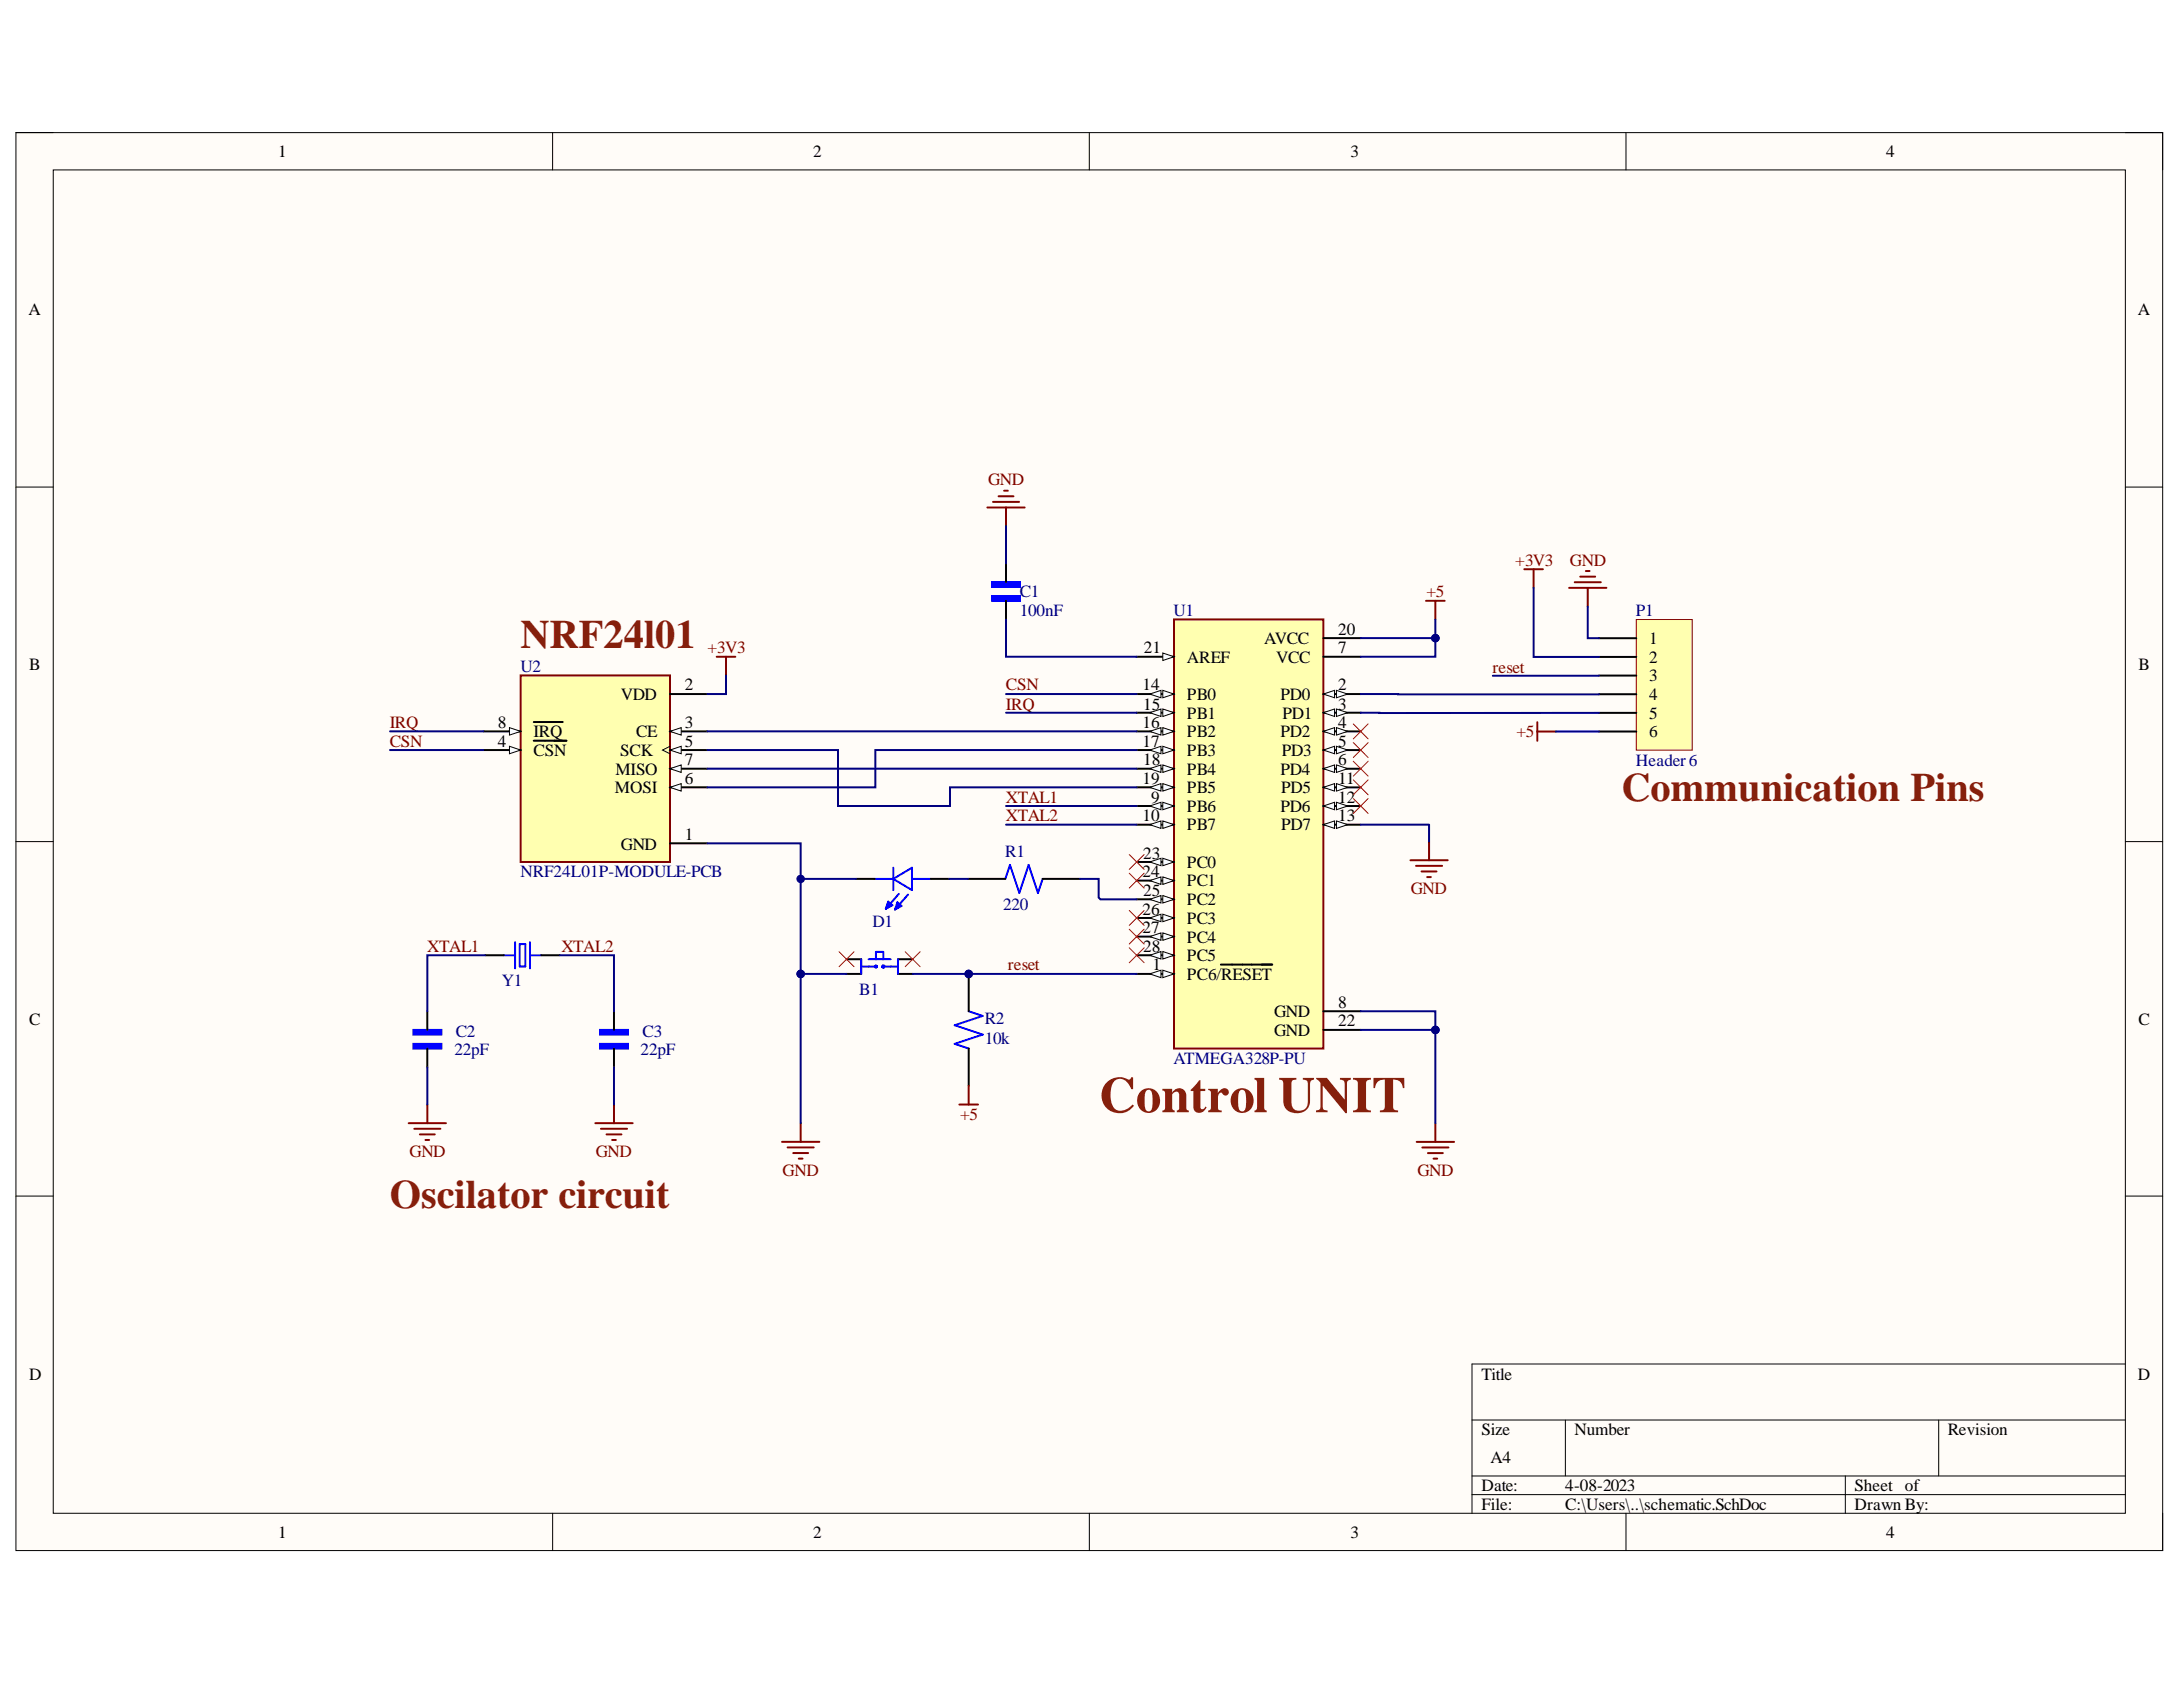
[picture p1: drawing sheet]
<svg xmlns="http://www.w3.org/2000/svg" width="279mm" height="216mm" viewBox="0 0 279 216" stroke-linecap="round" stroke-linejoin="round" font-family="sans-serif">
<defs><g id="words">
<text font-size="6.5" fill="#85200c" x="140.7" y="142.3">Control UNIT</text>
<g font-size="5.2" fill="#85200c">
<text x="66.6" y="83">NRF24l01</text>
<text x="207.5" y="102.6">Communication Pins</text>
<text x="49.9" y="154.6">Oscilator circuit</text>
</g>
<g font-size="2.2">
<text x="35.6" y="20.1">1</text>
<text x="104.1" y="20.1">2</text>
<text x="172.9" y="20.1">3</text>
<text x="241.4" y="20.1">4</text>
<text x="3.6" y="40.4">A</text>
<text x="273.6" y="40.4">A</text>
<text x="146.4" y="83.6">21</text>
<text x="161.8" y="82.4">AVCC</text>
<text x="171.3" y="81.3">20</text>
<text x="171.3" y="83.6">7</text>
<text x="211.1" y="82.4">1</text>
<text x="3.7" y="85.7">B</text>
<text x="79.5" y="89.6">VDD</text>
<text x="87.7" y="88.4">2</text>
<text x="146.2" y="88.4">14</text>
<text x="151.9" y="84.8">AREF</text>
<text x="151.9" y="89.6">PB0</text>
<text x="163.3" y="84.8">VCC</text>
<text x="163.9" y="89.6">PD0</text>
<text x="171.3" y="88.4">2</text>
<text x="211.1" y="84.8">2</text>
<text x="211.1" y="87.2">3</text>
<text x="211.1" y="89.6">4</text>
<text x="273.7" y="85.7">B</text>
<text x="63.7" y="93.2">8</text>
<text x="63.7" y="95.5">4</text>
<text x="68.3" y="94.4">IRQ</text>
<text x="81.4" y="94.4">CE</text>
<text x="87.7" y="93.2">3</text>
<text x="87.7" y="95.5">5</text>
<text x="146.2" y="93.2">16</text>
<text x="146.2" y="95.5">17</text>
<text x="146.3" y="90.8">15</text>
<text x="151.9" y="92">PB1</text>
<text x="151.9" y="94.4">PB2</text>
<text x="163.9" y="94.4">PD2</text>
<text x="164.2" y="92">PD1</text>
<text x="171.3" y="90.8">3</text>
<text x="171.3" y="93.2">4</text>
<text x="171.3" y="95.5">5</text>
<text x="211.1" y="92">5</text>
<text x="211.1" y="94.4">6</text>
<text x="68.3" y="96.7">CSN</text>
<text x="78.7" y="101.5">MOSI</text>
<text x="78.8" y="99.2">MISO</text>
<text x="79.4" y="96.7">SCK</text>
<text x="87.7" y="97.9">7</text>
<text x="87.7" y="100.4">6</text>
<text x="146.2" y="100.4">19</text>
<text x="146.3" y="97.9">18</text>
<text x="151.9" y="96.7">PB3</text>
<text x="151.9" y="99.2">PB4</text>
<text x="151.9" y="101.5">PB5</text>
<text x="163.9" y="99.2">PD4</text>
<text x="164" y="101.5">PD5</text>
<text x="164.1" y="96.7">PD3</text>
<text x="171.3" y="97.9">6</text>
<text x="171.3" y="100.4">11</text>
<text x="87.7" y="107.5">1</text>
<text x="146.2" y="105.1">10</text>
<text x="147.3" y="102.7">9</text>
<text x="151.9" y="103.9">PB6</text>
<text x="151.9" y="106.3">PB7</text>
<text x="163.9" y="103.9">PD6</text>
<text x="164" y="106.3">PD7</text>
<text x="171.3" y="102.7">12</text>
<text x="171.3" y="105.1">13</text>
<text x="79.5" y="108.7">GND</text>
<text x="146.2" y="112.3">24</text>
<text x="146.3" y="109.9">23</text>
<text x="151.9" y="111.1">PC0</text>
<text x="151.9" y="113.5">PC1</text>
<text x="146.2" y="117.1">26</text>
<text x="146.2" y="119.4">27</text>
<text x="146.3" y="114.6">25</text>
<text x="151.9" y="115.8">PC2</text>
<text x="151.9" y="118.3">PC3</text>
<text x="146.3" y="121.8">28</text>
<text x="147.5" y="124.2">1</text>
<text x="151.9" y="120.6">PC4</text>
<text x="151.9" y="123">PC5</text>
<text x="151.9" y="125.4">PC6/RESET</text>
<text x="3.7" y="131.2">C</text>
<text x="163.1" y="130.2">GND</text>
<text x="171.3" y="129">8</text>
<text x="171.3" y="131.4">22</text>
<text x="273.7" y="131.2">C</text>
<text x="163.1" y="132.5">GND</text>
<text x="3.7" y="176.6">D</text>
<text x="189.6" y="176.6">Title</text>
<text x="273.6" y="176.6">D</text>
<text x="189.6" y="183.7">Size</text>
<text x="201.5" y="183.7">Number</text>
<text x="249.3" y="183.7">Revision</text>
<text x="189.6" y="190.8">Date:</text>
<text x="190.8" y="187.3">A4</text>
<text x="200.3" y="190.8">4-08-2023</text>
<text x="237.4" y="190.8">Sheet of</text>
<text x="35.6" y="196.8">1</text>
<text x="104.1" y="196.8">2</text>
<text x="172.9" y="196.8">3</text>
<text x="189.6" y="193.2">File:</text>
<text x="200.3" y="193.2">C:\Users\..\schematic.SchDoc</text>
<text x="237.4" y="193.2">Drawn By:</text>
<text x="241.4" y="196.8">4</text>
</g>
<g font-size="2.2" fill="#800000">
<text x="126.5" y="62.1">GND</text>
<text x="182.6" y="76.4">+5</text>
<text x="193.9" y="72.4">+3V3</text>
<text x="200.9" y="72.4">GND</text>
<text x="90.5" y="83.6">+3V3</text>
<text x="128.7" y="88.4">CSN</text>
<text x="191" y="86.1">reset</text>
<text x="49.9" y="93.2">IRQ</text>
<text x="49.9" y="95.5">CSN</text>
<text x="128.7" y="90.8">IRQ</text>
<text x="194.1" y="94.4">+5</text>
<text x="128.7" y="102.7">XTAL1</text>
<text x="128.7" y="105.1">XTAL2</text>
<text x="180.6" y="114.5">GND</text>
<text x="54.7" y="121.8">XTAL1</text>
<text x="71.9" y="121.8">XTAL2</text>
<text x="129" y="124.2">reset</text>
<text x="122.9" y="143.3">+5</text>
<text x="52.4" y="148.1">GND</text>
<text x="76.2" y="148.1">GND</text>
<text x="100.2" y="150.5">GND</text>
<text x="181.4" y="150.5">GND</text>
</g>
<g font-size="2.2" fill="#000080">
<text x="130.5" y="76.4">C1</text>
<text x="130.5" y="78.8">100nF</text>
<text x="150.2" y="78.8">U1</text>
<text x="209.4" y="78.9">P1</text>
<text x="66.6" y="86">U2</text>
<text x="209.4" y="98">Header6</text>
<text x="66.6" y="112.3">NRF24L01P-MODULE-PCB</text>
<text x="128.7" y="109.6">R1</text>
<text x="111.7" y="118.6">D1</text>
<text x="128.4" y="116.5">220</text>
<text x="64.2" y="126.1">Y1</text>
<text x="110" y="127.3">B1</text>
<text x="126" y="131.1">R2</text>
<text x="58.2" y="135.1">22pF</text>
<text x="58.3" y="132.7">C2</text>
<text x="82" y="135.1">22pF</text>
<text x="82.2" y="132.7">C3</text>
<text x="126" y="133.6">10k</text>
<text x="150.2" y="136.2">ATMEGA328P-PU</text>
</g>
</g></defs>
<path d="M2 17h274.8v181.4h-274.8z" fill-rule="evenodd" fill="#fffcf8"/>
<path d="M2 17h274.8v181.4h-274.8z" fill="none" stroke="#000" stroke-width=".13"/>
<path d="M6.8 21.7h265.2v172h-265.2z" fill-rule="evenodd" fill="#fffcf8"/>
<g fill="none" stroke="#000" stroke-width=".13">
<path d="M2 17h4.8M70.7 17v4.7M139.4 17v4.7M208.1 17v4.7M272 17h4.8v4.7M6.8 21.7h265.2v172h-265.2zM2 62.3h4.8M272 62.3h4.8M2 107.7h4.8M272 107.7h4.8M2 153.1h4.8M272 153.1h4.8"/>
<path d="M272 174.6h-83.6v19.1M70.7 193.7v4.7M139.4 193.7v4.7M188.4 181.7h83.6M188.4 188.9h83.6M188.4 191.3h83.6M200.4 181.7v7.2M208.1 193.7v4.7M236.2 188.9v4.8M248.1 181.7v7.2M276.8 193.7v4.7"/>
</g>
<path d="M150.3 79.3h19.1v54.9h-19.1z" fill-rule="evenodd" fill="#ffffb0"/>
<path d="M150.3 79.3h19.1v54.9h-19.1z" fill="none" stroke="#800000" stroke-width=".25"/>
<path d="M145.5 84.1h4.8" fill="none" stroke="#000" stroke-width=".25"/>
<path d="M148.8 83.6l1.5 .5-1.5 .4z" fill="#f8fcff"/>
<path d="M148.8 83.6l1.5 .5-1.5 .4z" fill="none" stroke="#000" stroke-width=".13"/>
<path d="M145.5 88.8h4.8" fill="none" stroke="#000" stroke-width=".25"/>
<path d="M148.8 88.3l1.5 .5-1.5 .5z" fill="#f8fcff"/>
<path d="M148.8 88.3l1.5 .5-1.5 .5z" fill="none" stroke="#000" stroke-width=".13"/>
<path d="M147.2 88.8l1.4-.5v1z" fill="#f8fcff"/>
<path d="M147.2 88.8l1.4-.5v1z" fill="none" stroke="#000" stroke-width=".13"/>
<path d="M145.5 91.2h4.8" fill="none" stroke="#000" stroke-width=".25"/>
<path d="M148.8 90.7l1.5 .5-1.5 .5z" fill="#f8fcff"/>
<path d="M148.8 90.7l1.5 .5-1.5 .5z" fill="none" stroke="#000" stroke-width=".13"/>
<path d="M147.2 91.2l1.4-.5v1z" fill="#f8fcff"/>
<path d="M147.2 91.2l1.4-.5v1z" fill="none" stroke="#000" stroke-width=".13"/>
<path d="M145.5 93.6h4.8" fill="none" stroke="#000" stroke-width=".25"/>
<path d="M148.8 93.1l1.5 .5-1.5 .5z" fill="#f8fcff"/>
<path d="M148.8 93.1l1.5 .5-1.5 .5z" fill="none" stroke="#000" stroke-width=".13"/>
<path d="M147.2 93.6l1.4-.5v1z" fill="#f8fcff"/>
<path d="M147.2 93.6l1.4-.5v1z" fill="none" stroke="#000" stroke-width=".13"/>
<path d="M145.5 96h4.8" fill="none" stroke="#000" stroke-width=".25"/>
<path d="M148.8 95.5l1.5 .5-1.5 .5z" fill="#f8fcff"/>
<path d="M148.8 95.5l1.5 .5-1.5 .5z" fill="none" stroke="#000" stroke-width=".13"/>
<path d="M147.2 96l1.4-.5v1z" fill="#f8fcff"/>
<path d="M147.2 96l1.4-.5v1z" fill="none" stroke="#000" stroke-width=".13"/>
<path d="M145.5 98.4h4.8" fill="none" stroke="#000" stroke-width=".25"/>
<path d="M148.8 97.9l1.5 .5-1.5 .5z" fill="#f8fcff"/>
<path d="M148.8 97.9l1.5 .5-1.5 .5z" fill="none" stroke="#000" stroke-width=".13"/>
<path d="M147.2 98.4l1.4-.5v1z" fill="#f8fcff"/>
<path d="M147.2 98.4l1.4-.5v1z" fill="none" stroke="#000" stroke-width=".13"/>
<path d="M145.5 100.8h4.8" fill="none" stroke="#000" stroke-width=".25"/>
<path d="M148.8 100.3l1.5 .5-1.5 .4z" fill="#f8fcff"/>
<path d="M148.8 100.3l1.5 .5-1.5 .4z" fill="none" stroke="#000" stroke-width=".13"/>
<path d="M147.2 100.8l1.4-.5v.9z" fill="#f8fcff"/>
<path d="M147.2 100.8l1.4-.5v.9z" fill="none" stroke="#000" stroke-width=".13"/>
<path d="M145.5 103.2h4.8" fill="none" stroke="#000" stroke-width=".25"/>
<path d="M148.8 102.7l1.5 .5-1.5 .4z" fill="#f8fcff"/>
<path d="M148.8 102.7l1.5 .5-1.5 .4z" fill="none" stroke="#000" stroke-width=".13"/>
<path d="M147.2 103.2l1.4-.5v.9z" fill="#f8fcff"/>
<path d="M147.2 103.2l1.4-.5v.9z" fill="none" stroke="#000" stroke-width=".13"/>
<path d="M145.5 105.5h4.8" fill="none" stroke="#000" stroke-width=".25"/>
<path d="M148.8 105.1l1.5 .4-1.5 .5z" fill="#f8fcff"/>
<path d="M148.8 105.1l1.5 .4-1.5 .5z" fill="none" stroke="#000" stroke-width=".13"/>
<path d="M147.2 105.5l1.4-.4v.9z" fill="#f8fcff"/>
<path d="M147.2 105.5l1.4-.4v.9z" fill="none" stroke="#000" stroke-width=".13"/>
<path d="M145.5 110.3h4.8" fill="none" stroke="#000" stroke-width=".25"/>
<path d="M148.8 109.8l1.5 .5-1.5 .5z" fill="#f8fcff"/>
<path d="M148.8 109.8l1.5 .5-1.5 .5z" fill="none" stroke="#000" stroke-width=".13"/>
<path d="M147.2 110.3l1.4-.5v1z" fill="#f8fcff"/>
<path d="M147.2 110.3l1.4-.5v1z" fill="none" stroke="#000" stroke-width=".13"/>
<path d="M145.5 112.7h4.8" fill="none" stroke="#000" stroke-width=".25"/>
<path d="M148.8 112.2l1.5 .5-1.5 .5z" fill="#f8fcff"/>
<path d="M148.8 112.2l1.5 .5-1.5 .5z" fill="none" stroke="#000" stroke-width=".13"/>
<path d="M147.2 112.7l1.4-.5v1z" fill="#f8fcff"/>
<path d="M147.2 112.7l1.4-.5v1z" fill="none" stroke="#000" stroke-width=".13"/>
<path d="M145.5 115.1h4.8" fill="none" stroke="#000" stroke-width=".25"/>
<path d="M148.8 114.6l1.5 .5-1.5 .5z" fill="#f8fcff"/>
<path d="M148.8 114.6l1.5 .5-1.5 .5z" fill="none" stroke="#000" stroke-width=".13"/>
<path d="M147.2 115.1l1.4-.5v1z" fill="#f8fcff"/>
<path d="M147.2 115.1l1.4-.5v1z" fill="none" stroke="#000" stroke-width=".13"/>
<path d="M145.5 117.5h4.8" fill="none" stroke="#000" stroke-width=".25"/>
<path d="M148.8 117l1.5 .5-1.5 .5z" fill="#f8fcff"/>
<path d="M148.8 117l1.5 .5-1.5 .5z" fill="none" stroke="#000" stroke-width=".13"/>
<path d="M147.2 117.5l1.4-.5v1z" fill="#f8fcff"/>
<path d="M147.2 117.5l1.4-.5v1z" fill="none" stroke="#000" stroke-width=".13"/>
<path d="M145.5 119.9h4.8" fill="none" stroke="#000" stroke-width=".25"/>
<path d="M148.8 119.4l1.5 .5-1.5 .4z" fill="#f8fcff"/>
<path d="M148.8 119.4l1.5 .5-1.5 .4z" fill="none" stroke="#000" stroke-width=".13"/>
<path d="M147.2 119.9l1.4-.5v.9z" fill="#f8fcff"/>
<path d="M147.2 119.9l1.4-.5v.9z" fill="none" stroke="#000" stroke-width=".13"/>
<path d="M145.5 122.3h4.8" fill="none" stroke="#000" stroke-width=".25"/>
<path d="M148.8 121.8l1.5 .5-1.5 .4z" fill="#f8fcff"/>
<path d="M148.8 121.8l1.5 .5-1.5 .4z" fill="none" stroke="#000" stroke-width=".13"/>
<path d="M147.2 122.3l1.4-.5v.9z" fill="#f8fcff"/>
<path d="M147.2 122.3l1.4-.5v.9z" fill="none" stroke="#000" stroke-width=".13"/>
<path d="M145.5 124.6h4.8" fill="none" stroke="#000" stroke-width=".25"/>
<path d="M148.8 124.2l1.5 .4-1.5 .5z" fill="#f8fcff"/>
<path d="M148.8 124.2l1.5 .4-1.5 .5z" fill="none" stroke="#000" stroke-width=".13"/>
<path d="M147.2 124.6l1.4-.4v.9z" fill="#f8fcff"/>
<path d="M147.2 124.6l1.4-.4v.9z" fill="none" stroke="#000" stroke-width=".13"/>
<path d="M169.4 81.7h4.8M169.4 84.1h4.8M169.4 88.8h4.8M156.3 123.4h6.5" fill="none" stroke="#000" stroke-width=".25"/>
<path d="M169.4 88.8l1.4-.5v1z" fill="#f8fcff"/>
<path d="M169.4 88.8l1.4-.5v1z" fill="none" stroke="#000" stroke-width=".13"/>
<path d="M171 88.3l1.5 .5-1.5 .5z" fill="#f8fcff"/>
<path d="M171 88.3l1.5 .5-1.5 .5z" fill="none" stroke="#000" stroke-width=".13"/>
<path d="M169.4 91.2h4.8" fill="none" stroke="#000" stroke-width=".25"/>
<path d="M169.4 91.2l1.4-.5v1z" fill="#f8fcff"/>
<path d="M169.4 91.2l1.4-.5v1z" fill="none" stroke="#000" stroke-width=".13"/>
<path d="M171 90.7l1.5 .5-1.5 .5z" fill="#f8fcff"/>
<path d="M171 90.7l1.5 .5-1.5 .5z" fill="none" stroke="#000" stroke-width=".13"/>
<path d="M169.4 93.6h4.8" fill="none" stroke="#000" stroke-width=".25"/>
<path d="M169.4 93.6l1.4-.5v1z" fill="#f8fcff"/>
<path d="M169.4 93.6l1.4-.5v1z" fill="none" stroke="#000" stroke-width=".13"/>
<path d="M171 93.1l1.5 .5-1.5 .5z" fill="#f8fcff"/>
<path d="M171 93.1l1.5 .5-1.5 .5z" fill="none" stroke="#000" stroke-width=".13"/>
<path d="M169.4 96h4.8" fill="none" stroke="#000" stroke-width=".25"/>
<path d="M169.4 96l1.4-.5v1z" fill="#f8fcff"/>
<path d="M169.4 96l1.4-.5v1z" fill="none" stroke="#000" stroke-width=".13"/>
<path d="M171 95.5l1.5 .5-1.5 .5z" fill="#f8fcff"/>
<path d="M171 95.5l1.5 .5-1.5 .5z" fill="none" stroke="#000" stroke-width=".13"/>
<path d="M169.4 98.4h4.8" fill="none" stroke="#000" stroke-width=".25"/>
<path d="M169.4 98.4l1.4-.5v1z" fill="#f8fcff"/>
<path d="M169.4 98.4l1.4-.5v1z" fill="none" stroke="#000" stroke-width=".13"/>
<path d="M171 97.9l1.5 .5-1.5 .5z" fill="#f8fcff"/>
<path d="M171 97.9l1.5 .5-1.5 .5z" fill="none" stroke="#000" stroke-width=".13"/>
<path d="M169.4 100.8h4.8" fill="none" stroke="#000" stroke-width=".25"/>
<path d="M169.4 100.8l1.4-.5v.9z" fill="#f8fcff"/>
<path d="M169.4 100.8l1.4-.5v.9z" fill="none" stroke="#000" stroke-width=".13"/>
<path d="M171 100.3l1.5 .5-1.5 .4z" fill="#f8fcff"/>
<path d="M171 100.3l1.5 .5-1.5 .4z" fill="none" stroke="#000" stroke-width=".13"/>
<path d="M169.4 103.2h4.8" fill="none" stroke="#000" stroke-width=".25"/>
<path d="M169.4 103.2l1.4-.5v.9z" fill="#f8fcff"/>
<path d="M169.4 103.2l1.4-.5v.9z" fill="none" stroke="#000" stroke-width=".13"/>
<path d="M171 102.7l1.5 .5-1.5 .4z" fill="#f8fcff"/>
<path d="M171 102.7l1.5 .5-1.5 .4z" fill="none" stroke="#000" stroke-width=".13"/>
<path d="M169.4 105.5h4.8" fill="none" stroke="#000" stroke-width=".25"/>
<path d="M169.4 105.5l1.4-.4v.9z" fill="#f8fcff"/>
<path d="M169.4 105.5l1.4-.4v.9z" fill="none" stroke="#000" stroke-width=".13"/>
<path d="M171 105.1l1.5 .4-1.5 .5z" fill="#f8fcff"/>
<path d="M171 105.1l1.5 .4-1.5 .5z" fill="none" stroke="#000" stroke-width=".13"/>
<path d="M62.1 122.3h2.4M69.3 122.3h2.4M169.4 129.4h4.8M169.4 131.8h4.8" fill="none" stroke="#000" stroke-width=".25"/>
<path d="M64.5 122.3h1.4M65.9 120.6v3.3M66.5 120.8h.7v2.9h-.7zM67.8 122.3h1.5M67.8 120.6v3.3" fill="none" stroke="#00f" stroke-width=".25"/>
<path d="M127 74.5h3.5v.6h-3.5z" fill-rule="evenodd" fill="#00f"/>
<path d="M127 74.5h3.5v.6h-3.5z" fill="none" stroke="#00f" stroke-width=".25"/>
<path d="M127 76.3h3.5v.6h-3.5z" fill-rule="evenodd" fill="#00f"/>
<path d="M127 76.3h3.5v.6h-3.5z" fill="none" stroke="#00f" stroke-width=".25"/>
<path d="M128.8 72.1v2.4M128.8 76.9v2.4" fill="none" stroke="#000" stroke-width=".25"/>
<path d="M52.9 133.6h3.6v.6h-3.6z" fill-rule="evenodd" fill="#00f"/>
<path d="M52.9 133.6h3.6v.6h-3.6z" fill="none" stroke="#00f" stroke-width=".25"/>
<path d="M52.9 131.8h3.6v.6h-3.6z" fill-rule="evenodd" fill="#00f"/>
<path d="M52.9 131.8h3.6v.6h-3.6z" fill="none" stroke="#00f" stroke-width=".25"/>
<path d="M54.7 129.4v2.4M54.7 134.2v2.4" fill="none" stroke="#000" stroke-width=".25"/>
<path d="M76.8 133.6h3.6v.6h-3.6z" fill-rule="evenodd" fill="#00f"/>
<path d="M76.8 133.6h3.6v.6h-3.6z" fill="none" stroke="#00f" stroke-width=".25"/>
<path d="M76.8 131.8h3.6v.6h-3.6z" fill-rule="evenodd" fill="#00f"/>
<g fill="none" stroke="#00f" stroke-width=".25">
<path d="M76.8 131.8h3.6v.6h-3.6zM110.2 123.7h1.9M110.2 122.8v1.8M111.2 122.8h2.8M112.1 122.8v-1h1v1M113.1 123.7h1.8M114.9 122.8v1.8"/>
<circle cx="112.1" cy="123.7" r=".12"/>
<circle cx="113" cy="123.7" r=".13"/>
<circle cx="113.1" cy="123.7" r=".13"/>
</g>
<path d="M78.6 129.4v2.4M78.6 134.2v2.4M108.3 122.8h1.9M108.3 124.6h1.9M114.9 122.8h1.9M114.9 124.6h1.9" fill="none" stroke="#000" stroke-width=".25"/>
<path d="M182.5 76.9h2.4M183.7 76.9v2.4M52.3 143.7h4.8M53 144.5h3.4M53.7 145.2h1.9M54.5 145.9h.4M54.7 141.4v2.3M76.2 143.7h4.8M76.9 144.5h3.4M77.6 145.2h1.9M78.3 145.9h.5M78.6 141.4v2.3" fill="none" stroke="#800000" stroke-width=".25"/>
<circle cx="124" cy="124.6" r=".48" fill="#000080"/>
<circle cx="124" cy="124.6" r=".48" fill="none" stroke="#000080" stroke-width=".13"/>
<path d="M124 129.4l1.8 .6-3.6 1.2 3.6 1.2-3.6 1.2 1.8 .6" fill="none" stroke="#00f" stroke-width=".25"/>
<path d="M124 124.6v4.8M124 134.2v4.8" fill="none" stroke="#000" stroke-width=".25"/>
<circle cx="124" cy="124.6" r=".48" fill="#000080"/>
<circle cx="124" cy="124.6" r=".48" fill="none" stroke="#000080" stroke-width=".13"/>
<g fill="none" stroke="#800000" stroke-width=".25">
<path d="M200.8 75.2h4.8M201.5 74.5h3.4M202.3 73.8h1.9M203 73.1h.4M203.2 75.2v2.4M124 139v2.4M100.1 146.1h4.8M100.8 146.8h3.3M101.5 147.6h1.9M102.2 148.3h.5M102.5 143.7v2.4M122.8 141.4h2.4"/>
<path d="M181.3 146.1h4.8M182 146.9h3.4M182.8 147.6h1.9M183.5 148.3h.5M183.7 143.7v2.4"/>
</g>
<path d="M107.4 121.8l1.9 1.9M109.3 121.8l-1.9 1.9M115.9 121.8l1.9 1.9M117.8 121.8l-1.9 1.9" fill="none" stroke="#f00" stroke-width=".13"/>
<g fill="none" stroke="#00f" stroke-width=".25">
<path d="M111.9 112.5h2.4M113.7 115.4l.5 .4-.8 .5M113.7 115.4l-.3 .9M113.7 115.4v.7h.1M114 115.8l-.2 .1M114.3 112.5l2.4-1.5v2.9zM114.3 111v2.9M114.9 115.5l.5 .4-.9 .5M114.9 115.5l-.4 .9M114.9 115.5l-.1 .7h.2M115 114.4l-1.6 1.9M115.2 115.9l-.2 .1"/>
<path d="M116.2 114.5l-1.7 1.9M116.7 112.5h2.4M128.7 112.5l.6-1.8 1.2 3.6 1.2-3.6 1.1 3.6 .6-1.8"/>
</g>
<path d="M109.6 112.5h2.3M119.1 112.5h2.4M123.9 112.5h4.8M133.4 112.5h4.8" fill="none" stroke="#000" stroke-width=".25"/>
<path d="M66.6 86.4h19.2v23.9h-19.2z" fill-rule="evenodd" fill="#ffffb0"/>
<path d="M66.6 86.4h19.2v23.9h-19.2z" fill="none" stroke="#800000" stroke-width=".25"/>
<path d="M61.9 93.6h4.7" fill="none" stroke="#000" stroke-width=".25"/>
<path d="M65.2 93.1l1.4 .5-1.4 .5z" fill="#f8fcff"/>
<path d="M65.2 93.1l1.4 .5-1.4 .5z" fill="none" stroke="#000" stroke-width=".13"/>
<path d="M61.9 96h4.7M68.3 92.4h3.7" fill="none" stroke="#000" stroke-width=".25"/>
<path d="M65.2 95.5l1.4 .5-1.4 .5z" fill="#f8fcff"/>
<path d="M65.2 95.5l1.4 .5-1.4 .5z" fill="none" stroke="#000" stroke-width=".13"/>
<path d="M68.3 94.8h4.2M85.8 88.8h4.7M85.8 93.6h4.7" fill="none" stroke="#000" stroke-width=".25"/>
<path d="M85.8 93.6l1.4-.5v1z" fill="#f8fcff"/>
<path d="M85.8 93.6l1.4-.5v1z" fill="none" stroke="#000" stroke-width=".13"/>
<path d="M85.8 96h4.7" fill="none" stroke="#000" stroke-width=".25"/>
<path d="M85.8 96l1.4-.5v1z" fill="#f8fcff"/>
<path d="M85.8 96l1.4-.5v1zM85.8 95.5l-1 .5 1 .5" fill="none" stroke="#000" stroke-width=".13"/>
<path d="M85.8 98.4h4.7" fill="none" stroke="#000" stroke-width=".25"/>
<path d="M85.8 98.4l1.4-.5v1z" fill="#f8fcff"/>
<path d="M85.8 98.4l1.4-.5v1z" fill="none" stroke="#000" stroke-width=".13"/>
<path d="M85.8 100.8h4.7" fill="none" stroke="#000" stroke-width=".25"/>
<path d="M85.8 100.8l1.4-.5v.9z" fill="#f8fcff"/>
<path d="M85.8 100.8l1.4-.5v.9z" fill="none" stroke="#000" stroke-width=".13"/>
<path d="M85.8 107.9h4.7" fill="none" stroke="#000" stroke-width=".25"/>
<path d="M126.4 64.9h4.7M127.1 64.2h3.3M127.8 63.5h1.9M128.5 62.8h.5M128.8 64.9v2.4M91.7 84.1h2.4M92.9 84.1v2.3" fill="none" stroke="#800000" stroke-width=".25"/>
<g fill="none" stroke="#f00" stroke-width=".13">
<path d="M173.2 99.8l1.9 1.9M173.2 97.4l1.9 1.9M173.2 95l1.9 1.9M173.2 92.6l1.9 2M175.1 99.8l-1.9 1.9M175.1 97.4l-1.9 1.9M175.1 95l-1.9 1.9M175.1 92.6l-1.9 2M144.5 109.4l1.9 1.9M144.5 111.7l1.9 2M144.5 116.5l1.9 1.9M144.5 118.9l1.9 1.9"/>
<path d="M146.4 109.4l-1.9 1.9M146.4 111.7l-1.9 2M146.4 116.5l-1.9 1.9M146.4 118.9l-1.9 1.9M173.2 102.2l1.9 1.9M175.1 102.2l-1.9 1.9M144.5 121.3l1.9 1.9M146.4 121.3l-1.9 1.9"/>
</g>
<path d="M209.4 79.3h7.2v16.7h-7.2z" fill-rule="evenodd" fill="#ffffb0"/>
<path d="M209.4 79.3h7.2v16.7h-7.2z" fill="none" stroke="#800000" stroke-width=".13"/>
<path d="M204.7 81.7h4.7M204.7 84.1h4.7M204.7 86.5h4.7M204.7 88.8h4.7M204.7 91.2h4.7M204.7 93.6h4.7" fill="none" stroke="#000" stroke-width=".25"/>
<path d="M195.1 72.8h2.4M196.3 72.8v2.4M196.8 92.4v2.4M196.8 93.6h2.3" fill="none" stroke="#800000" stroke-width=".25"/>
<path d="M128.8 79.3v4.8h16.7M183.7 79.3v2.4h-9.5M54.7 136.6v4.8M62.1 122.3h-7.4v7.1M71.7 122.3h6.9v7.1M78.6 136.6v4.8" fill="none" stroke="#000080" stroke-width=".25"/>
<circle cx="183.7" cy="81.7" r=".48" fill="#000080"/>
<circle cx="183.7" cy="81.7" r=".48" fill="none" stroke="#000080" stroke-width=".13"/>
<path d="M183.7 81.7v2.4h-9.5" fill="none" stroke="#000080" stroke-width=".25"/>
<circle cx="183.7" cy="81.7" r=".48" fill="#000080"/>
<circle cx="183.7" cy="81.7" r=".48" fill="none" stroke="#000080" stroke-width=".13"/>
<path d="M116.8 124.6h28.7M174.2 131.8h9.5v11.9" fill="none" stroke="#000080" stroke-width=".25"/>
<circle cx="183.7" cy="131.8" r=".48" fill="#000080"/>
<circle cx="183.7" cy="131.8" r=".48" fill="none" stroke="#000080" stroke-width=".13"/>
<path d="M174.2 129.4h9.5v2.4" fill="none" stroke="#000080" stroke-width=".25"/>
<circle cx="183.7" cy="131.8" r=".48" fill="#000080"/>
<circle cx="183.7" cy="131.8" r=".48" fill="none" stroke="#000080" stroke-width=".13"/>
<path d="M49.9 93.6h12M49.9 96h12M90.5 96h16.8v7.2h14.3v-2.4h23.9M90.5 98.4h55M90.5 93.6h55M92.9 86.4v2.4h-2.4M128.8 91.2h16.7M128.8 88.8h16.7M145.5 96h-33.5v4.8h-21.5M102.5 124.6v19.1" fill="none" stroke="#000080" stroke-width=".25"/>
<circle cx="102.5" cy="124.6" r=".48" fill="#000080"/>
<circle cx="102.5" cy="124.6" r=".48" fill="none" stroke="#000080" stroke-width=".13"/>
<path d="M128.8 67.3v4.8M196.3 75.2v8.9h8.4M174.2 91.2h30.5M174.2 88.8h30.5M204.7 86.5h-13.6M102.5 112.5h7.1M121.5 112.5h2.4M128.8 103.2h16.7M128.8 105.5h16.7" fill="none" stroke="#000080" stroke-width=".25"/>
<circle cx="102.5" cy="112.5" r=".48" fill="#000080"/>
<circle cx="102.5" cy="112.5" r=".48" fill="none" stroke="#000080" stroke-width=".13"/>
<path d="M90.5 107.9h12v16.7h5.8M138.2 112.5h2.4v2.4l.2 .2h4.7" fill="none" stroke="#000080" stroke-width=".25"/>
<circle cx="102.5" cy="124.6" r=".48" fill="#000080"/>
<circle cx="102.5" cy="124.6" r=".48" fill="none" stroke="#000080" stroke-width=".13"/>
<path d="M203.2 77.6v4.1h1.5M199.1 93.6h5.6M174.2 105.5h8.7v2.2" fill="none" stroke="#000080" stroke-width=".25"/>
<path d="M180.5 110.1h4.8M181.2 110.8h3.4M181.9 111.5h2M182.7 112.2h.4M182.9 107.7v2.4" fill="none" stroke="#800000" stroke-width=".25"/>
<use href="#words"/>
</svg>
